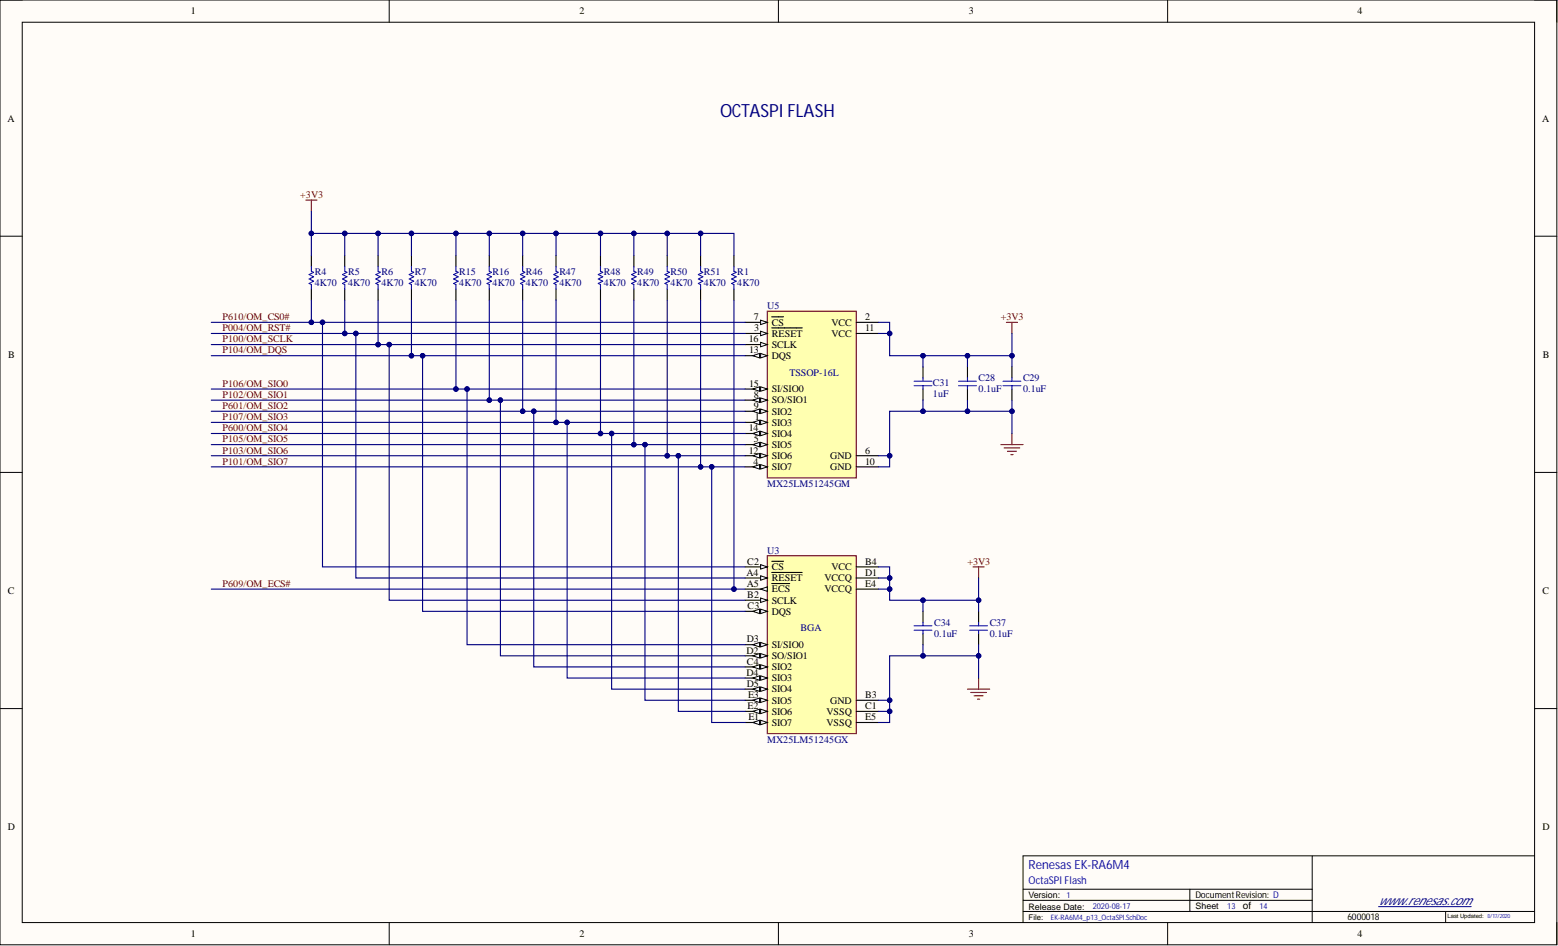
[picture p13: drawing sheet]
<svg xmlns="http://www.w3.org/2000/svg" width="356mm" height="216mm" viewBox="0 0 356 216" stroke-linecap="round" stroke-linejoin="round" font-family="sans-serif">
<defs><g id="words">
<text font-size="4.1" fill="#000080" x="164.4" y="26.8">OCTASPI FLASH</text>
<text font-size="2.9" fill="#00f" x="234.8" y="198.4">RenesasEK-RA6M4</text>
<text font-size="2.9" fill="#000080" x="314.6" y="206.6">www.renesas.com</text>
<text font-size="2.5" fill="#00f" x="234.8" y="201.7">OctaSPI Flash</text>
<g font-size="2.3">
<text x="43.6" y="3.3">1</text>
<text x="132.2" y="3.3">2</text>
<text x="221.2" y="3.3">3</text>
<text x="309.8" y="3.3">4</text>
<text x="1.7" y="27.7">A</text>
<text x="352" y="27.7">A</text>
<text x="172.1" y="73.1">7</text>
<text x="172.2" y="75.6">3</text>
<text x="176.1" y="74.3">CS</text>
<text x="176.1" y="76.9">RESET</text>
<text x="189.8" y="74.3">VCC</text>
<text x="189.8" y="76.9">VCC</text>
<text x="197.5" y="73.1">2</text>
<text x="197.5" y="75.6">11</text>
<text x="1.9" y="81.6">B</text>
<text x="170.9" y="78.1">16</text>
<text x="171" y="80.7">13</text>
<text x="176.1" y="79.4">SCLK</text>
<text x="176.1" y="81.9">DQS</text>
<text x="352.1" y="81.6">B</text>
<text x="171" y="88.3">15</text>
<text x="176.1" y="89.5">SI/SIO0</text>
<text x="172.1" y="90.8">8</text>
<text x="172.1" y="93.4">9</text>
<text x="172.3" y="95.9">1</text>
<text x="176.1" y="92.1">SO/SIO1</text>
<text x="176.1" y="94.6">SIO2</text>
<text x="170.9" y="98.4">14</text>
<text x="172.1" y="101">5</text>
<text x="176.1" y="97.2">SIO3</text>
<text x="176.1" y="99.7">SIO4</text>
<text x="170.9" y="103.5">12</text>
<text x="172" y="106">4</text>
<text x="176.1" y="107.3">SIO7</text>
<text x="176.1" y="102.2">SIO5</text>
<text x="176.1" y="104.8">SIO6</text>
<text x="189.5" y="104.8">GND</text>
<text x="189.5" y="107.3">GND</text>
<text x="197.5" y="103.5">6</text>
<text x="197.5" y="106">10</text>
<text x="170.4" y="131.4">A4</text>
<text x="170.6" y="128.9">C2</text>
<text x="176.1" y="130.1">CS</text>
<text x="189.8" y="130.1">VCC</text>
<text x="197.5" y="128.9">B4</text>
<text x="197.5" y="131.4">D1</text>
<text x="1.8" y="135.5">C</text>
<text x="170.5" y="133.9">A5</text>
<text x="170.6" y="136.5">B2</text>
<text x="176.1" y="132.7">RESET</text>
<text x="176.1" y="137.7">SCLK</text>
<text x="176.1" y="135.2">ECS</text>
<text x="188.2" y="135.2">VCCQ</text>
<text x="188.2" y="132.7">VCCQ</text>
<text x="197.5" y="133.9">E4</text>
<text x="352" y="135.5">C</text>
<text x="170.6" y="139">C3</text>
<text x="176.1" y="140.3">DQS</text>
<text x="170.4" y="149.2">D2</text>
<text x="170.5" y="146.6">D3</text>
<text x="176.1" y="147.9">SI/SIO0</text>
<text x="170.4" y="154.2">D4</text>
<text x="170.5" y="151.7">C4</text>
<text x="176.1" y="155.5">SIO3</text>
<text x="176.1" y="150.4">SO/SIO1</text>
<text x="176.1" y="153">SIO2</text>
<text x="170.5" y="156.8">D5</text>
<text x="170.6" y="161.8">E2</text>
<text x="170.7" y="159.3">E3</text>
<text x="176.1" y="160.6">SIO5</text>
<text x="176.1" y="158">SIO4</text>
<text x="189.5" y="160.6">GND</text>
<text x="197.5" y="159.3">B3</text>
<text x="197.5" y="161.8">C1</text>
<text x="170.8" y="164.4">E1</text>
<text x="176.1" y="165.7">SIO7</text>
<text x="176.1" y="163.1">SIO6</text>
<text x="188.7" y="165.7">VSSQ</text>
<text x="188.7" y="163.1">VSSQ</text>
<text x="197.5" y="164.4">E5</text>
<text x="1.8" y="189.4">D</text>
<text x="352" y="189.4">D</text>
<text x="283.7" y="207.5">of</text>
<text x="43.6" y="213.9">1</text>
<text x="132.2" y="213.9">2</text>
<text x="221.2" y="213.9">3</text>
<text x="309.8" y="213.9">4</text>
</g>
<g font-size="2.3" fill="#800000">
<text x="68.5" y="45.2">+3V3</text>
<text x="50.8" y="73.1">P610/OM_CS0#</text>
<text x="50.8" y="75.6">P004/OM_RST#</text>
<text x="228.4" y="73.1">+3V3</text>
<text x="50.8" y="78.1">P100/OM_SCLK</text>
<text x="50.8" y="80.7">P104/OM_DQS</text>
<text x="50.8" y="88.3">P106/OM_SIO0</text>
<text x="50.8" y="90.8">P102/OM_SIO1</text>
<text x="50.8" y="93.4">P601/OM_SIO2</text>
<text x="50.8" y="95.9">P107/OM_SIO3</text>
<text x="50.8" y="98.4">P600/OM_SIO4</text>
<text x="50.8" y="101">P105/OM_SIO5</text>
<text x="50.8" y="103.5">P103/OM_SIO6</text>
<text x="50.8" y="106">P101/OM_SIO7</text>
<text x="220.8" y="128.9">+3V3</text>
<text x="50.8" y="133.9">P609/OM_ECS#</text>
</g>
<g font-size="2.3" fill="#000080">
<text x="71.8" y="65.2">4K70</text>
<text x="71.8" y="62.7">R4</text>
<text x="79.4" y="65.2">4K70</text>
<text x="79.4" y="62.7">R5</text>
<text x="87.1" y="65.2">4K70</text>
<text x="87.1" y="62.7">R6</text>
<text x="94.7" y="65.2">4K70</text>
<text x="94.7" y="62.7">R7</text>
<text x="104.8" y="65.2">4K70</text>
<text x="104.8" y="62.7">R15</text>
<text x="112.4" y="65.2">4K70</text>
<text x="112.4" y="62.7">R16</text>
<text x="120.1" y="65.2">4K70</text>
<text x="120.1" y="62.7">R46</text>
<text x="127.7" y="65.2">4K70</text>
<text x="127.7" y="62.7">R47</text>
<text x="137.8" y="65.2">4K70</text>
<text x="137.8" y="62.7">R48</text>
<text x="145.4" y="65.2">4K70</text>
<text x="145.4" y="62.7">R49</text>
<text x="153" y="65.2">4K70</text>
<text x="153" y="62.7">R50</text>
<text x="160.7" y="65.2">4K70</text>
<text x="160.7" y="62.7">R51</text>
<text x="168.3" y="65.2">4K70</text>
<text x="168.3" y="62.7">R1</text>
<text x="175.1" y="70.5">U5</text>
<text x="180.2" y="85.7">TSSOP-16L</text>
<text x="212.9" y="88">C31</text>
<text x="223.4" y="87">C28</text>
<text x="223.4" y="89.5">0.1uF</text>
<text x="233.5" y="87">C29</text>
<text x="233.5" y="89.5">0.1uF</text>
<text x="212.9" y="90.6">1uF</text>
<text x="175.1" y="111.1">MX25LM51245GM</text>
<text x="175.1" y="126.3">U3</text>
<text x="213.2" y="142.8">C34</text>
<text x="225.9" y="142.8">C37</text>
<text x="182.7" y="144.1">BGA</text>
<text x="213.2" y="145.4">0.1uF</text>
<text x="225.9" y="145.4">0.1uF</text>
<text x="175.1" y="169.5">MX25LM51245GX</text>
</g>
<g font-size="2.1">
<text x="272.8" y="204.9">DocumentRevision: D</text>
<text x="307.5" y="210">6000018</text>
</g>
<g font-size="2">
<text x="234.8" y="205.1">Version:</text>
<text x="234.8" y="207.6">Release Date:</text>
<text x="272.8" y="207.4">Sheet</text>
</g>
<g font-size="1.9" fill="#00f">
<text x="243.4" y="205">1</text>
<text x="249.4" y="207.5">2020-08-17</text>
<text x="280.1" y="207.4">13</text>
<text x="287.5" y="207.4">14</text>
</g>
<text font-size="1.8" x="234.8" y="209.9">File:</text>
<text font-size="1.7" fill="#00f" x="239.9" y="209.9">EK-RA6M4_p13_OctaSPI.SchDoc</text>
<text font-size="1.4" x="330.4" y="209.6">Last Updated: 8/17/2020</text>
</g></defs>
<path d="M0 0h355.3v215.6h-355.3z" fill-rule="evenodd" fill="#fffcf8"/>
<path d="M0 0h355.3v215.6h-355.3z" fill="none" stroke="#000" stroke-width=".23"/>
<path d="M5.1 5.1h345.2v205.5h-345.2z" fill-rule="evenodd" fill="#fffcf8"/>
<g fill="none" stroke="#000" stroke-width=".23">
<path d="M0 0h5.1M5.1 5.1h345.2v205.5h-345.2zM88.8 0v5.1M177.7 0v5.1M266.5 0v5.1M350.3 0h5v5.1M0 53.9h5.1M350.3 53.9h5M0 107.8h5.1M350.3 107.8h5M0 161.7h5.1M350.3 161.7h5"/>
<path d="M299.5 195.3v15.3M350.3 195.3h-116.8v15.3M88.8 210.6v5M177.7 210.6v5M233.5 202.9h66M233.5 208h116.8M233.5 205.5h66M266.5 210.6v5M271.6 202.9v5.1M330 208v2.6M355.3 210.6v5"/>
</g>
<path d="M314.6 206.9h21.2" fill="none" stroke="#000080" stroke-width=".23"/>
<path d="M175.1 71h20.3v38.1h-20.3z" fill-rule="evenodd" fill="#ffffb0"/>
<path d="M175.1 71h20.3v38.1h-20.3z" fill="none" stroke="#800000" stroke-width=".25"/>
<path d="M170.1 73.6h5" fill="none" stroke="#000" stroke-width=".25"/>
<path d="M173.6 73.1l1.5 .5-1.5 .5z" fill="#f8fcff"/>
<path d="M173.6 73.1l1.5 .5-1.5 .5z" fill="none" stroke="#000" stroke-width=".23"/>
<path d="M170.1 76.1h5M176.1 72.3h2.7M195.4 73.6h5.1" fill="none" stroke="#000" stroke-width=".25"/>
<path d="M173.6 75.6l1.5 .5-1.5 .5z" fill="#f8fcff"/>
<path d="M173.6 75.6l1.5 .5-1.5 .5z" fill="none" stroke="#000" stroke-width=".23"/>
<path d="M176.1 74.8h7M170.1 106.5h5" fill="none" stroke="#000" stroke-width=".25"/>
<path d="M173.6 106l1.5 .5-1.5 .6z" fill="#f8fcff"/>
<path d="M173.6 106l1.5 .5-1.5 .6z" fill="none" stroke="#000" stroke-width=".23"/>
<path d="M171.8 106.5l1.6-.5v1.1z" fill="#f8fcff"/>
<path d="M171.8 106.5l1.6-.5v1.1z" fill="none" stroke="#000" stroke-width=".23"/>
<path d="M170.1 101.5h5" fill="none" stroke="#000" stroke-width=".25"/>
<path d="M173.6 101l1.5 .5-1.5 .5z" fill="#f8fcff"/>
<path d="M173.6 101l1.5 .5-1.5 .5z" fill="none" stroke="#000" stroke-width=".23"/>
<path d="M171.8 101.5l1.6-.5v1z" fill="#f8fcff"/>
<path d="M171.8 101.5l1.6-.5v1z" fill="none" stroke="#000" stroke-width=".23"/>
<path d="M170.1 96.4h5M195.4 104h5.1" fill="none" stroke="#000" stroke-width=".25"/>
<path d="M173.6 95.9l1.5 .5-1.5 .5z" fill="#f8fcff"/>
<path d="M173.6 95.9l1.5 .5-1.5 .5z" fill="none" stroke="#000" stroke-width=".23"/>
<path d="M171.8 96.4l1.6-.5v1z" fill="#f8fcff"/>
<path d="M171.8 96.4l1.6-.5v1z" fill="none" stroke="#000" stroke-width=".23"/>
<path d="M170.1 91.3h5" fill="none" stroke="#000" stroke-width=".25"/>
<path d="M173.6 90.8l1.5 .5-1.5 .5z" fill="#f8fcff"/>
<path d="M173.6 90.8l1.5 .5-1.5 .5z" fill="none" stroke="#000" stroke-width=".23"/>
<path d="M171.8 91.3l1.6-.5v1z" fill="#f8fcff"/>
<path d="M171.8 91.3l1.6-.5v1z" fill="none" stroke="#000" stroke-width=".23"/>
<path d="M170.1 78.6h5" fill="none" stroke="#000" stroke-width=".25"/>
<path d="M173.6 78.1l1.5 .5-1.5 .5z" fill="#f8fcff"/>
<path d="M173.6 78.1l1.5 .5-1.5 .5z" fill="none" stroke="#000" stroke-width=".23"/>
<path d="M170.1 93.9h5" fill="none" stroke="#000" stroke-width=".25"/>
<path d="M173.6 93.4l1.5 .5-1.5 .5z" fill="#f8fcff"/>
<path d="M173.6 93.4l1.5 .5-1.5 .5z" fill="none" stroke="#000" stroke-width=".23"/>
<path d="M171.8 93.9l1.6-.5v1z" fill="#f8fcff"/>
<path d="M171.8 93.9l1.6-.5v1z" fill="none" stroke="#000" stroke-width=".23"/>
<path d="M195.4 76.1h5.1M170.1 104h5M195.4 106.5h5.1" fill="none" stroke="#000" stroke-width=".25"/>
<path d="M173.6 103.5l1.5 .5-1.5 .5z" fill="#f8fcff"/>
<path d="M173.6 103.5l1.5 .5-1.5 .5z" fill="none" stroke="#000" stroke-width=".23"/>
<path d="M171.8 104l1.6-.5v1z" fill="#f8fcff"/>
<path d="M171.8 104l1.6-.5v1z" fill="none" stroke="#000" stroke-width=".23"/>
<path d="M170.1 81.2h5" fill="none" stroke="#000" stroke-width=".25"/>
<path d="M173.6 80.7l1.5 .5-1.5 .5z" fill="#f8fcff"/>
<path d="M173.6 80.7l1.5 .5-1.5 .5z" fill="none" stroke="#000" stroke-width=".23"/>
<path d="M171.8 81.2l1.6-.5v1z" fill="#f8fcff"/>
<path d="M171.8 81.2l1.6-.5v1z" fill="none" stroke="#000" stroke-width=".23"/>
<path d="M170.1 98.9h5" fill="none" stroke="#000" stroke-width=".25"/>
<path d="M173.6 98.4l1.5 .5-1.5 .5z" fill="#f8fcff"/>
<path d="M173.6 98.4l1.5 .5-1.5 .5z" fill="none" stroke="#000" stroke-width=".23"/>
<path d="M171.8 98.9l1.6-.5v1z" fill="#f8fcff"/>
<path d="M171.8 98.9l1.6-.5v1z" fill="none" stroke="#000" stroke-width=".23"/>
<path d="M170.1 88.8h5" fill="none" stroke="#000" stroke-width=".25"/>
<path d="M173.6 88.3l1.5 .5-1.5 .5z" fill="#f8fcff"/>
<path d="M173.6 88.3l1.5 .5-1.5 .5z" fill="none" stroke="#000" stroke-width=".23"/>
<path d="M171.8 88.8l1.6-.5v1z" fill="#f8fcff"/>
<path d="M171.8 88.8l1.6-.5v1z" fill="none" stroke="#000" stroke-width=".23"/>
<path d="M210.7 83.7v2.6M210.7 88.8v2.5M220.8 83.7v2.6M220.8 88.8v2.5M231 83.7v2.6M231 88.8v2.5" fill="none" stroke="#000" stroke-width=".25"/>
<path d="M208.6 87h4.1M208.6 88h4.1M210.7 86.3v.7M210.7 88v.8M218.8 87h4M218.8 88h4M220.8 86.3v.7M220.8 88v.8M228.9 87h4.1M228.9 88h4.1M231 86.3v.7M231 88v.8" fill="none" stroke="#00f" stroke-width=".25"/>
<path d="M229.7 73.6h2.5M231 73.6v2.5M231 98.9v2.6M228.4 101.5h5.1M229.2 102.2h3.5M230 103h2M230.7 103.8h.5" fill="none" stroke="#800000" stroke-width=".25"/>
<path d="M175.1 126.8h20.3v40.6h-20.3z" fill-rule="evenodd" fill="#ffffb0"/>
<path d="M175.1 126.8h20.3v40.6h-20.3z" fill="none" stroke="#800000" stroke-width=".25"/>
<path d="M170.1 129.4h5" fill="none" stroke="#000" stroke-width=".25"/>
<path d="M173.6 128.9l1.5 .5-1.5 .5z" fill="#f8fcff"/>
<path d="M173.6 128.9l1.5 .5-1.5 .5z" fill="none" stroke="#000" stroke-width=".23"/>
<path d="M170.1 131.9h5M176.1 128.1h2.7M195.4 134.4h5.1" fill="none" stroke="#000" stroke-width=".25"/>
<path d="M173.6 131.4l1.5 .5-1.5 .5z" fill="#f8fcff"/>
<path d="M173.6 131.4l1.5 .5-1.5 .5z" fill="none" stroke="#000" stroke-width=".23"/>
<path d="M176.1 130.6h7M170.1 164.9h5" fill="none" stroke="#000" stroke-width=".25"/>
<path d="M173.6 164.4l1.5 .5-1.5 .5z" fill="#f8fcff"/>
<path d="M173.6 164.4l1.5 .5-1.5 .5z" fill="none" stroke="#000" stroke-width=".23"/>
<path d="M171.8 164.9l1.6-.5v1z" fill="#f8fcff"/>
<path d="M171.8 164.9l1.6-.5v1z" fill="none" stroke="#000" stroke-width=".23"/>
<path d="M170.1 159.8h5" fill="none" stroke="#000" stroke-width=".25"/>
<path d="M173.6 159.3l1.5 .5-1.5 .5z" fill="#f8fcff"/>
<path d="M173.6 159.3l1.5 .5-1.5 .5z" fill="none" stroke="#000" stroke-width=".23"/>
<path d="M171.8 159.8l1.6-.5v1z" fill="#f8fcff"/>
<path d="M171.8 159.8l1.6-.5v1z" fill="none" stroke="#000" stroke-width=".23"/>
<path d="M170.1 154.7h5M195.4 159.8h5.1" fill="none" stroke="#000" stroke-width=".25"/>
<path d="M173.6 154.2l1.5 .5-1.5 .6z" fill="#f8fcff"/>
<path d="M173.6 154.2l1.5 .5-1.5 .6z" fill="none" stroke="#000" stroke-width=".23"/>
<path d="M171.8 154.7l1.6-.5v1.1z" fill="#f8fcff"/>
<path d="M171.8 154.7l1.6-.5v1.1z" fill="none" stroke="#000" stroke-width=".23"/>
<path d="M170.1 149.7h5" fill="none" stroke="#000" stroke-width=".25"/>
<path d="M173.6 149.2l1.5 .5-1.5 .5z" fill="#f8fcff"/>
<path d="M173.6 149.2l1.5 .5-1.5 .5z" fill="none" stroke="#000" stroke-width=".23"/>
<path d="M171.8 149.7l1.6-.5v1z" fill="#f8fcff"/>
<path d="M171.8 149.7l1.6-.5v1z" fill="none" stroke="#000" stroke-width=".23"/>
<path d="M170.1 137h5" fill="none" stroke="#000" stroke-width=".25"/>
<path d="M173.6 136.5l1.5 .5-1.5 .5z" fill="#f8fcff"/>
<path d="M173.6 136.5l1.5 .5-1.5 .5z" fill="none" stroke="#000" stroke-width=".23"/>
<path d="M170.1 152.2h5" fill="none" stroke="#000" stroke-width=".25"/>
<path d="M173.6 151.7l1.5 .5-1.5 .5z" fill="#f8fcff"/>
<path d="M173.6 151.7l1.5 .5-1.5 .5z" fill="none" stroke="#000" stroke-width=".23"/>
<path d="M171.8 152.2l1.6-.5v1z" fill="#f8fcff"/>
<path d="M171.8 152.2l1.6-.5v1z" fill="none" stroke="#000" stroke-width=".23"/>
<path d="M195.4 129.4h5.1M170.1 162.4h5M195.4 164.9h5.1" fill="none" stroke="#000" stroke-width=".25"/>
<path d="M173.6 161.8l1.5 .6-1.5 .5z" fill="#f8fcff"/>
<path d="M173.6 161.8l1.5 .6-1.5 .5z" fill="none" stroke="#000" stroke-width=".23"/>
<path d="M171.8 162.4l1.6-.6v1.1z" fill="#f8fcff"/>
<path d="M171.8 162.4l1.6-.6v1.1z" fill="none" stroke="#000" stroke-width=".23"/>
<path d="M170.1 139.5h5" fill="none" stroke="#000" stroke-width=".25"/>
<path d="M173.6 139l1.5 .5-1.5 .5z" fill="#f8fcff"/>
<path d="M173.6 139l1.5 .5-1.5 .5z" fill="none" stroke="#000" stroke-width=".23"/>
<path d="M171.8 139.5l1.6-.5v1z" fill="#f8fcff"/>
<path d="M171.8 139.5l1.6-.5v1z" fill="none" stroke="#000" stroke-width=".23"/>
<path d="M170.1 157.3h5" fill="none" stroke="#000" stroke-width=".25"/>
<path d="M173.6 156.8l1.5 .5-1.5 .5z" fill="#f8fcff"/>
<path d="M173.6 156.8l1.5 .5-1.5 .5z" fill="none" stroke="#000" stroke-width=".23"/>
<path d="M171.8 157.3l1.6-.5v1z" fill="#f8fcff"/>
<path d="M171.8 157.3l1.6-.5v1z" fill="none" stroke="#000" stroke-width=".23"/>
<path d="M170.1 147.1h5" fill="none" stroke="#000" stroke-width=".25"/>
<path d="M173.6 146.6l1.5 .5-1.5 .5z" fill="#f8fcff"/>
<path d="M173.6 146.6l1.5 .5-1.5 .5z" fill="none" stroke="#000" stroke-width=".23"/>
<path d="M171.8 147.1l1.6-.5v1z" fill="#f8fcff"/>
<path d="M171.8 147.1l1.6-.5v1z" fill="none" stroke="#000" stroke-width=".23"/>
<path d="M170.1 134.4h5M195.4 131.9h5.1M195.4 162.4h5.1" fill="none" stroke="#000" stroke-width=".25"/>
<path d="M173.6 134.4l1.5-.5v1.1z" fill="#f8fcff"/>
<path d="M173.6 134.4l1.5-.5v1.1z" fill="none" stroke="#000" stroke-width=".23"/>
<g fill="none" stroke="#000" stroke-width=".25">
<path d="M71.1 58.3v2.6M78.7 58.3v2.6M86.3 58.3v2.6M93.9 58.3v2.6M104.1 58.3v2.6M111.7 58.3v2.6M119.3 58.3v2.6M126.9 58.3v2.6M137.1 58.3v2.6M144.7 58.3v2.6M152.3 58.3v2.6M159.9 58.3v2.6"/>
<path d="M167.5 58.3v2.6M71.1 66v2.5M78.7 66v2.5M86.3 66v2.5M93.9 66v2.5M104.1 66v2.5M111.7 66v2.5M119.3 66v2.5M126.9 66v2.5M137.1 66v2.5M144.7 66v2.5M152.3 66v2.5"/>
<path d="M159.9 66v2.5M167.5 66v2.5M176.1 133.2h4.1M210.7 139.5v2.6M223.4 139.5v2.6M210.7 144.6v2.5M223.4 144.6v2.5"/>
</g>
<g fill="none" stroke="#00f" stroke-width=".25">
<path d="M71.1 60.9v1l.5 .3-1 .5 1 .5-1 .5 1 .5-1 .5 .5 .2v1.1M78.7 60.9v1l.5 .3-1 .5 1 .5-1 .5 1 .5-1 .5 .5 .2v1.1M86.3 60.9v1l.5 .3-1 .5 1 .5-1 .5 1 .5-1 .5 .5 .2v1.1M93.9 60.9v1l.5 .3-1 .5 1 .5-1 .5 1 .5-1 .5 .5 .2v1.1M104.1 60.9v1l.5 .3-1 .5 1 .5-1 .5 1 .5-1 .5 .5 .2v1.1M111.7 60.9v1l.5 .3-1 .5 1 .5-1 .5 1 .5-1 .5 .5 .2v1.1M119.3 60.9v1l.5 .3-1 .5 1 .5-1 .5 1 .5-1 .5 .5 .2v1.1M126.9 60.9v1l.5 .3-1 .5 1 .5-1 .5 1 .5-1 .5 .5 .2v1.1M137.1 60.9v1l.5 .3-1 .5 1 .5-1 .5 1 .5-1 .5 .5 .2v1.1M144.7 60.9v1l.5 .3-1 .5 1 .5-1 .5 1 .5-1 .5 .5 .2v1.1M152.3 60.9v1l.5 .3-1 .5 1 .5-1 .5 1 .5-1 .5 .5 .2v1.1M159.9 60.9v1l.5 .3-1 .5 1 .5-1 .5 1 .5-1 .5 .5 .2v1.1"/>
<path d="M167.5 60.9v1l.5 .3-1 .5 1 .5-1 .5 1 .5-1 .5 .5 .2v1.1M208.6 143.8h4.1M208.6 142.8h4.1M210.7 142.1v.7M210.7 143.8v.8M221.3 143.8h4.1M221.3 142.8h4.1M223.4 142.1v.7M223.4 143.8v.8"/>
</g>
<path d="M69.8 45.7h2.5M71.1 45.7v2.5M222.1 129.4h2.5M223.4 129.4v2.5M220.8 157.3h5.1M221.6 158h3.5M222.3 158.8h2.1M223.1 159.6h.5M223.4 154.7v2.6" fill="none" stroke="#800000" stroke-width=".25"/>
<path d="M48.2 73.6h121.9" fill="none" stroke="#000080" stroke-width=".25"/>
<circle cx="73.6" cy="73.6" r=".51" fill="#000080"/>
<circle cx="73.6" cy="73.6" r=".51" fill="none" stroke="#000080" stroke-width=".23"/>
<circle cx="71.1" cy="73.6" r=".51" fill="#000080"/>
<circle cx="71.1" cy="73.6" r=".51" fill="none" stroke="#000080" stroke-width=".23"/>
<path d="M152.3 53.3v5" fill="none" stroke="#000080" stroke-width=".25"/>
<circle cx="152.3" cy="53.3" r=".51" fill="#000080"/>
<circle cx="152.3" cy="53.3" r=".51" fill="none" stroke="#000080" stroke-width=".23"/>
<path d="M144.7 53.3v5" fill="none" stroke="#000080" stroke-width=".25"/>
<circle cx="144.7" cy="53.3" r=".51" fill="#000080"/>
<circle cx="144.7" cy="53.3" r=".51" fill="none" stroke="#000080" stroke-width=".23"/>
<path d="M137.1 53.3v5" fill="none" stroke="#000080" stroke-width=".25"/>
<circle cx="137.1" cy="53.3" r=".51" fill="#000080"/>
<circle cx="137.1" cy="53.3" r=".51" fill="none" stroke="#000080" stroke-width=".23"/>
<path d="M126.9 53.3v5" fill="none" stroke="#000080" stroke-width=".25"/>
<circle cx="126.9" cy="53.3" r=".51" fill="#000080"/>
<circle cx="126.9" cy="53.3" r=".51" fill="none" stroke="#000080" stroke-width=".23"/>
<path d="M119.3 53.3v5" fill="none" stroke="#000080" stroke-width=".25"/>
<circle cx="119.3" cy="53.3" r=".51" fill="#000080"/>
<circle cx="119.3" cy="53.3" r=".51" fill="none" stroke="#000080" stroke-width=".23"/>
<path d="M111.7 53.3v5" fill="none" stroke="#000080" stroke-width=".25"/>
<circle cx="111.7" cy="53.3" r=".51" fill="#000080"/>
<circle cx="111.7" cy="53.3" r=".51" fill="none" stroke="#000080" stroke-width=".23"/>
<path d="M104.1 53.3v5" fill="none" stroke="#000080" stroke-width=".25"/>
<circle cx="104.1" cy="53.3" r=".51" fill="#000080"/>
<circle cx="104.1" cy="53.3" r=".51" fill="none" stroke="#000080" stroke-width=".23"/>
<path d="M93.9 53.3v5" fill="none" stroke="#000080" stroke-width=".25"/>
<circle cx="93.9" cy="53.3" r=".51" fill="#000080"/>
<circle cx="93.9" cy="53.3" r=".51" fill="none" stroke="#000080" stroke-width=".23"/>
<path d="M86.3 53.3v5" fill="none" stroke="#000080" stroke-width=".25"/>
<circle cx="86.3" cy="53.3" r=".51" fill="#000080"/>
<circle cx="86.3" cy="53.3" r=".51" fill="none" stroke="#000080" stroke-width=".23"/>
<path d="M78.7 53.3v5" fill="none" stroke="#000080" stroke-width=".25"/>
<circle cx="78.7" cy="53.3" r=".51" fill="#000080"/>
<circle cx="78.7" cy="53.3" r=".51" fill="none" stroke="#000080" stroke-width=".23"/>
<path d="M48.2 76.1h121.9" fill="none" stroke="#000080" stroke-width=".25"/>
<circle cx="81.2" cy="76.1" r=".51" fill="#000080"/>
<circle cx="81.2" cy="76.1" r=".51" fill="none" stroke="#000080" stroke-width=".23"/>
<circle cx="78.7" cy="76.1" r=".51" fill="#000080"/>
<circle cx="78.7" cy="76.1" r=".51" fill="none" stroke="#000080" stroke-width=".23"/>
<path d="M48.2 78.6h121.9" fill="none" stroke="#000080" stroke-width=".25"/>
<circle cx="88.8" cy="78.6" r=".51" fill="#000080"/>
<circle cx="88.8" cy="78.6" r=".51" fill="none" stroke="#000080" stroke-width=".23"/>
<circle cx="86.3" cy="78.6" r=".51" fill="#000080"/>
<circle cx="86.3" cy="78.6" r=".51" fill="none" stroke="#000080" stroke-width=".23"/>
<path d="M48.2 81.2h121.9" fill="none" stroke="#000080" stroke-width=".25"/>
<circle cx="96.4" cy="81.2" r=".51" fill="#000080"/>
<circle cx="96.4" cy="81.2" r=".51" fill="none" stroke="#000080" stroke-width=".23"/>
<circle cx="93.9" cy="81.2" r=".51" fill="#000080"/>
<circle cx="93.9" cy="81.2" r=".51" fill="none" stroke="#000080" stroke-width=".23"/>
<path d="M48.2 88.8h121.9" fill="none" stroke="#000080" stroke-width=".25"/>
<circle cx="106.6" cy="88.8" r=".51" fill="#000080"/>
<circle cx="106.6" cy="88.8" r=".51" fill="none" stroke="#000080" stroke-width=".23"/>
<circle cx="104.1" cy="88.8" r=".51" fill="#000080"/>
<circle cx="104.1" cy="88.8" r=".51" fill="none" stroke="#000080" stroke-width=".23"/>
<path d="M48.2 91.3h121.9" fill="none" stroke="#000080" stroke-width=".25"/>
<circle cx="114.2" cy="91.3" r=".51" fill="#000080"/>
<circle cx="114.2" cy="91.3" r=".51" fill="none" stroke="#000080" stroke-width=".23"/>
<circle cx="111.7" cy="91.3" r=".51" fill="#000080"/>
<circle cx="111.7" cy="91.3" r=".51" fill="none" stroke="#000080" stroke-width=".23"/>
<path d="M48.2 93.9h121.9" fill="none" stroke="#000080" stroke-width=".25"/>
<circle cx="121.8" cy="93.9" r=".51" fill="#000080"/>
<circle cx="121.8" cy="93.9" r=".51" fill="none" stroke="#000080" stroke-width=".23"/>
<circle cx="119.3" cy="93.9" r=".51" fill="#000080"/>
<circle cx="119.3" cy="93.9" r=".51" fill="none" stroke="#000080" stroke-width=".23"/>
<path d="M48.2 98.9h121.9" fill="none" stroke="#000080" stroke-width=".25"/>
<circle cx="139.6" cy="98.9" r=".51" fill="#000080"/>
<circle cx="139.6" cy="98.9" r=".51" fill="none" stroke="#000080" stroke-width=".23"/>
<circle cx="137.1" cy="98.9" r=".51" fill="#000080"/>
<circle cx="137.1" cy="98.9" r=".51" fill="none" stroke="#000080" stroke-width=".23"/>
<path d="M48.2 101.5h121.9" fill="none" stroke="#000080" stroke-width=".25"/>
<circle cx="147.2" cy="101.5" r=".51" fill="#000080"/>
<circle cx="147.2" cy="101.5" r=".51" fill="none" stroke="#000080" stroke-width=".23"/>
<circle cx="144.7" cy="101.5" r=".51" fill="#000080"/>
<circle cx="144.7" cy="101.5" r=".51" fill="none" stroke="#000080" stroke-width=".23"/>
<path d="M48.2 104h121.9" fill="none" stroke="#000080" stroke-width=".25"/>
<circle cx="154.8" cy="104" r=".51" fill="#000080"/>
<circle cx="154.8" cy="104" r=".51" fill="none" stroke="#000080" stroke-width=".23"/>
<circle cx="152.3" cy="104" r=".51" fill="#000080"/>
<circle cx="152.3" cy="104" r=".51" fill="none" stroke="#000080" stroke-width=".23"/>
<path d="M48.2 106.5h121.9" fill="none" stroke="#000080" stroke-width=".25"/>
<circle cx="162.4" cy="106.5" r=".51" fill="#000080"/>
<circle cx="162.4" cy="106.5" r=".51" fill="none" stroke="#000080" stroke-width=".23"/>
<circle cx="159.9" cy="106.5" r=".51" fill="#000080"/>
<circle cx="159.9" cy="106.5" r=".51" fill="none" stroke="#000080" stroke-width=".23"/>
<path d="M71.1 68.5v5.1" fill="none" stroke="#000080" stroke-width=".25"/>
<circle cx="71.1" cy="73.6" r=".51" fill="#000080"/>
<circle cx="71.1" cy="73.6" r=".51" fill="none" stroke="#000080" stroke-width=".23"/>
<path d="M78.7 68.5v7.6" fill="none" stroke="#000080" stroke-width=".25"/>
<circle cx="78.7" cy="76.1" r=".51" fill="#000080"/>
<circle cx="78.7" cy="76.1" r=".51" fill="none" stroke="#000080" stroke-width=".23"/>
<path d="M86.3 68.5v10.1" fill="none" stroke="#000080" stroke-width=".25"/>
<circle cx="86.3" cy="78.6" r=".51" fill="#000080"/>
<circle cx="86.3" cy="78.6" r=".51" fill="none" stroke="#000080" stroke-width=".23"/>
<path d="M93.9 68.5v12.7" fill="none" stroke="#000080" stroke-width=".25"/>
<circle cx="93.9" cy="81.2" r=".51" fill="#000080"/>
<circle cx="93.9" cy="81.2" r=".51" fill="none" stroke="#000080" stroke-width=".23"/>
<path d="M104.1 68.5v20.3" fill="none" stroke="#000080" stroke-width=".25"/>
<circle cx="104.1" cy="88.8" r=".51" fill="#000080"/>
<circle cx="104.1" cy="88.8" r=".51" fill="none" stroke="#000080" stroke-width=".23"/>
<path d="M111.7 68.5v22.8" fill="none" stroke="#000080" stroke-width=".25"/>
<circle cx="111.7" cy="91.3" r=".51" fill="#000080"/>
<circle cx="111.7" cy="91.3" r=".51" fill="none" stroke="#000080" stroke-width=".23"/>
<path d="M119.3 68.5v25.4" fill="none" stroke="#000080" stroke-width=".25"/>
<circle cx="119.3" cy="93.9" r=".51" fill="#000080"/>
<circle cx="119.3" cy="93.9" r=".51" fill="none" stroke="#000080" stroke-width=".23"/>
<path d="M126.9 68.5v27.9" fill="none" stroke="#000080" stroke-width=".25"/>
<circle cx="126.9" cy="96.4" r=".51" fill="#000080"/>
<circle cx="126.9" cy="96.4" r=".51" fill="none" stroke="#000080" stroke-width=".23"/>
<path d="M137.1 68.5v30.4" fill="none" stroke="#000080" stroke-width=".25"/>
<circle cx="137.1" cy="98.9" r=".51" fill="#000080"/>
<circle cx="137.1" cy="98.9" r=".51" fill="none" stroke="#000080" stroke-width=".23"/>
<path d="M144.7 68.5v33" fill="none" stroke="#000080" stroke-width=".25"/>
<circle cx="144.7" cy="101.5" r=".51" fill="#000080"/>
<circle cx="144.7" cy="101.5" r=".51" fill="none" stroke="#000080" stroke-width=".23"/>
<path d="M159.9 68.5v38" fill="none" stroke="#000080" stroke-width=".25"/>
<circle cx="159.9" cy="106.5" r=".51" fill="#000080"/>
<circle cx="159.9" cy="106.5" r=".51" fill="none" stroke="#000080" stroke-width=".23"/>
<path d="M152.3 68.5v35.5" fill="none" stroke="#000080" stroke-width=".25"/>
<circle cx="152.3" cy="104" r=".51" fill="#000080"/>
<circle cx="152.3" cy="104" r=".51" fill="none" stroke="#000080" stroke-width=".23"/>
<path d="M231 91.3v7.6" fill="none" stroke="#000080" stroke-width=".25"/>
<circle cx="231" cy="93.9" r=".51" fill="#000080"/>
<circle cx="231" cy="93.9" r=".51" fill="none" stroke="#000080" stroke-width=".23"/>
<path d="M220.8 81.2v2.5" fill="none" stroke="#000080" stroke-width=".25"/>
<circle cx="220.8" cy="81.2" r=".51" fill="#000080"/>
<circle cx="220.8" cy="81.2" r=".51" fill="none" stroke="#000080" stroke-width=".23"/>
<path d="M231 81.2v2.5" fill="none" stroke="#000080" stroke-width=".25"/>
<circle cx="231" cy="81.2" r=".51" fill="#000080"/>
<circle cx="231" cy="81.2" r=".51" fill="none" stroke="#000080" stroke-width=".23"/>
<path d="M73.6 73.6v55.8h96.5" fill="none" stroke="#000080" stroke-width=".25"/>
<circle cx="73.6" cy="73.6" r=".51" fill="#000080"/>
<circle cx="73.6" cy="73.6" r=".51" fill="none" stroke="#000080" stroke-width=".23"/>
<path d="M81.2 76.1v55.8h88.9" fill="none" stroke="#000080" stroke-width=".25"/>
<circle cx="81.2" cy="76.1" r=".51" fill="#000080"/>
<circle cx="81.2" cy="76.1" r=".51" fill="none" stroke="#000080" stroke-width=".23"/>
<path d="M88.8 78.6v58.4h81.3" fill="none" stroke="#000080" stroke-width=".25"/>
<circle cx="88.8" cy="78.6" r=".51" fill="#000080"/>
<circle cx="88.8" cy="78.6" r=".51" fill="none" stroke="#000080" stroke-width=".23"/>
<path d="M96.4 81.2v58.3h73.7" fill="none" stroke="#000080" stroke-width=".25"/>
<circle cx="96.4" cy="81.2" r=".51" fill="#000080"/>
<circle cx="96.4" cy="81.2" r=".51" fill="none" stroke="#000080" stroke-width=".23"/>
<path d="M48.2 134.4h121.9" fill="none" stroke="#000080" stroke-width=".25"/>
<circle cx="167.5" cy="134.4" r=".51" fill="#000080"/>
<circle cx="167.5" cy="134.4" r=".51" fill="none" stroke="#000080" stroke-width=".23"/>
<path d="M106.6 88.8v58.3h63.5" fill="none" stroke="#000080" stroke-width=".25"/>
<circle cx="106.6" cy="88.8" r=".51" fill="#000080"/>
<circle cx="106.6" cy="88.8" r=".51" fill="none" stroke="#000080" stroke-width=".23"/>
<path d="M114.2 91.3v58.4h55.9" fill="none" stroke="#000080" stroke-width=".25"/>
<circle cx="114.2" cy="91.3" r=".51" fill="#000080"/>
<circle cx="114.2" cy="91.3" r=".51" fill="none" stroke="#000080" stroke-width=".23"/>
<path d="M121.8 93.9v58.3h48.3" fill="none" stroke="#000080" stroke-width=".25"/>
<circle cx="121.8" cy="93.9" r=".51" fill="#000080"/>
<circle cx="121.8" cy="93.9" r=".51" fill="none" stroke="#000080" stroke-width=".23"/>
<path d="M129.4 96.4v58.3h40.7" fill="none" stroke="#000080" stroke-width=".25"/>
<circle cx="129.4" cy="96.4" r=".51" fill="#000080"/>
<circle cx="129.4" cy="96.4" r=".51" fill="none" stroke="#000080" stroke-width=".23"/>
<path d="M139.6 98.9v58.4h30.5" fill="none" stroke="#000080" stroke-width=".25"/>
<circle cx="139.6" cy="98.9" r=".51" fill="#000080"/>
<circle cx="139.6" cy="98.9" r=".51" fill="none" stroke="#000080" stroke-width=".23"/>
<path d="M147.2 101.5v58.3h22.9" fill="none" stroke="#000080" stroke-width=".25"/>
<circle cx="147.2" cy="101.5" r=".51" fill="#000080"/>
<circle cx="147.2" cy="101.5" r=".51" fill="none" stroke="#000080" stroke-width=".23"/>
<path d="M154.8 104v58.4h15.3" fill="none" stroke="#000080" stroke-width=".25"/>
<circle cx="154.8" cy="104" r=".51" fill="#000080"/>
<circle cx="154.8" cy="104" r=".51" fill="none" stroke="#000080" stroke-width=".23"/>
<path d="M162.4 106.5v58.4h7.7" fill="none" stroke="#000080" stroke-width=".25"/>
<circle cx="162.4" cy="106.5" r=".51" fill="#000080"/>
<circle cx="162.4" cy="106.5" r=".51" fill="none" stroke="#000080" stroke-width=".23"/>
<path d="M210.7 81.2v2.5" fill="none" stroke="#000080" stroke-width=".25"/>
<circle cx="210.7" cy="81.2" r=".51" fill="#000080"/>
<circle cx="210.7" cy="81.2" r=".51" fill="none" stroke="#000080" stroke-width=".23"/>
<path d="M200.5 73.6h2.5v2.5" fill="none" stroke="#000080" stroke-width=".25"/>
<circle cx="203" cy="76.1" r=".51" fill="#000080"/>
<circle cx="203" cy="76.1" r=".51" fill="none" stroke="#000080" stroke-width=".23"/>
<path d="M200.5 76.1h2.5v5.1h28v-5.1" fill="none" stroke="#000080" stroke-width=".25"/>
<circle cx="231" cy="81.2" r=".51" fill="#000080"/>
<circle cx="231" cy="81.2" r=".51" fill="none" stroke="#000080" stroke-width=".23"/>
<circle cx="220.8" cy="81.2" r=".51" fill="#000080"/>
<circle cx="220.8" cy="81.2" r=".51" fill="none" stroke="#000080" stroke-width=".23"/>
<circle cx="210.7" cy="81.2" r=".51" fill="#000080"/>
<circle cx="210.7" cy="81.2" r=".51" fill="none" stroke="#000080" stroke-width=".23"/>
<circle cx="203" cy="76.1" r=".51" fill="#000080"/>
<circle cx="203" cy="76.1" r=".51" fill="none" stroke="#000080" stroke-width=".23"/>
<path d="M231 93.9h-28v12.6h-2.5" fill="none" stroke="#000080" stroke-width=".25"/>
<circle cx="231" cy="93.9" r=".51" fill="#000080"/>
<circle cx="231" cy="93.9" r=".51" fill="none" stroke="#000080" stroke-width=".23"/>
<circle cx="220.8" cy="93.9" r=".51" fill="#000080"/>
<circle cx="220.8" cy="93.9" r=".51" fill="none" stroke="#000080" stroke-width=".23"/>
<circle cx="210.7" cy="93.9" r=".51" fill="#000080"/>
<circle cx="210.7" cy="93.9" r=".51" fill="none" stroke="#000080" stroke-width=".23"/>
<circle cx="203" cy="104" r=".51" fill="#000080"/>
<circle cx="203" cy="104" r=".51" fill="none" stroke="#000080" stroke-width=".23"/>
<path d="M200.5 104h2.5" fill="none" stroke="#000080" stroke-width=".25"/>
<circle cx="203" cy="104" r=".51" fill="#000080"/>
<circle cx="203" cy="104" r=".51" fill="none" stroke="#000080" stroke-width=".23"/>
<path d="M210.7 91.3v2.6" fill="none" stroke="#000080" stroke-width=".25"/>
<circle cx="210.7" cy="93.9" r=".51" fill="#000080"/>
<circle cx="210.7" cy="93.9" r=".51" fill="none" stroke="#000080" stroke-width=".23"/>
<path d="M220.8 91.3v2.6" fill="none" stroke="#000080" stroke-width=".25"/>
<circle cx="220.8" cy="93.9" r=".51" fill="#000080"/>
<circle cx="220.8" cy="93.9" r=".51" fill="none" stroke="#000080" stroke-width=".23"/>
<path d="M200.5 129.4h2.5v7.6h7.7v2.5" fill="none" stroke="#000080" stroke-width=".25"/>
<circle cx="203" cy="131.9" r=".51" fill="#000080"/>
<circle cx="203" cy="131.9" r=".51" fill="none" stroke="#000080" stroke-width=".23"/>
<circle cx="203" cy="134.5" r=".51" fill="#000080"/>
<circle cx="203" cy="134.5" r=".51" fill="none" stroke="#000080" stroke-width=".23"/>
<circle cx="210.7" cy="137" r=".51" fill="#000080"/>
<circle cx="210.7" cy="137" r=".51" fill="none" stroke="#000080" stroke-width=".23"/>
<path d="M210.7 147.1v2.6h-7.7v15.2h-2.5" fill="none" stroke="#000080" stroke-width=".25"/>
<circle cx="203" cy="162.4" r=".51" fill="#000080"/>
<circle cx="203" cy="162.4" r=".51" fill="none" stroke="#000080" stroke-width=".23"/>
<circle cx="203" cy="159.8" r=".51" fill="#000080"/>
<circle cx="203" cy="159.8" r=".51" fill="none" stroke="#000080" stroke-width=".23"/>
<circle cx="210.7" cy="149.7" r=".51" fill="#000080"/>
<circle cx="210.7" cy="149.7" r=".51" fill="none" stroke="#000080" stroke-width=".23"/>
<path d="M200.5 162.4h2.5" fill="none" stroke="#000080" stroke-width=".25"/>
<circle cx="203" cy="162.4" r=".51" fill="#000080"/>
<circle cx="203" cy="162.4" r=".51" fill="none" stroke="#000080" stroke-width=".23"/>
<path d="M200.5 159.8h2.5" fill="none" stroke="#000080" stroke-width=".25"/>
<circle cx="203" cy="159.8" r=".51" fill="#000080"/>
<circle cx="203" cy="159.8" r=".51" fill="none" stroke="#000080" stroke-width=".23"/>
<path d="M200.5 134.4h2.5" fill="none" stroke="#000080" stroke-width=".25"/>
<circle cx="203" cy="134.5" r=".51" fill="#000080"/>
<circle cx="203" cy="134.5" r=".51" fill="none" stroke="#000080" stroke-width=".23"/>
<path d="M200.5 131.9h2.5" fill="none" stroke="#000080" stroke-width=".25"/>
<circle cx="203" cy="131.9" r=".51" fill="#000080"/>
<circle cx="203" cy="131.9" r=".51" fill="none" stroke="#000080" stroke-width=".23"/>
<path d="M210.7 149.7h12.7v5" fill="none" stroke="#000080" stroke-width=".25"/>
<circle cx="210.7" cy="149.7" r=".51" fill="#000080"/>
<circle cx="210.7" cy="149.7" r=".51" fill="none" stroke="#000080" stroke-width=".23"/>
<circle cx="223.4" cy="149.7" r=".51" fill="#000080"/>
<circle cx="223.4" cy="149.7" r=".51" fill="none" stroke="#000080" stroke-width=".23"/>
<path d="M159.9 53.3h7.6v5" fill="none" stroke="#000080" stroke-width=".25"/>
<circle cx="159.9" cy="53.3" r=".51" fill="#000080"/>
<circle cx="159.9" cy="53.3" r=".51" fill="none" stroke="#000080" stroke-width=".23"/>
<path d="M167.5 68.5v65.9" fill="none" stroke="#000080" stroke-width=".25"/>
<circle cx="167.5" cy="134.4" r=".51" fill="#000080"/>
<circle cx="167.5" cy="134.4" r=".51" fill="none" stroke="#000080" stroke-width=".23"/>
<path d="M71.1 48.2v5.1" fill="none" stroke="#000080" stroke-width=".25"/>
<circle cx="71.1" cy="53.3" r=".51" fill="#000080"/>
<circle cx="71.1" cy="53.3" r=".51" fill="none" stroke="#000080" stroke-width=".23"/>
<path d="M48.2 96.4h121.9" fill="none" stroke="#000080" stroke-width=".25"/>
<circle cx="129.4" cy="96.4" r=".51" fill="#000080"/>
<circle cx="129.4" cy="96.4" r=".51" fill="none" stroke="#000080" stroke-width=".23"/>
<circle cx="126.9" cy="96.4" r=".51" fill="#000080"/>
<circle cx="126.9" cy="96.4" r=".51" fill="none" stroke="#000080" stroke-width=".23"/>
<path d="M71.1 58.3v-5h88.8v5" fill="none" stroke="#000080" stroke-width=".25"/>
<circle cx="71.1" cy="53.3" r=".51" fill="#000080"/>
<circle cx="71.1" cy="53.3" r=".51" fill="none" stroke="#000080" stroke-width=".23"/>
<circle cx="78.7" cy="53.3" r=".51" fill="#000080"/>
<circle cx="78.7" cy="53.3" r=".51" fill="none" stroke="#000080" stroke-width=".23"/>
<circle cx="86.3" cy="53.3" r=".51" fill="#000080"/>
<circle cx="86.3" cy="53.3" r=".51" fill="none" stroke="#000080" stroke-width=".23"/>
<circle cx="93.9" cy="53.3" r=".51" fill="#000080"/>
<circle cx="93.9" cy="53.3" r=".51" fill="none" stroke="#000080" stroke-width=".23"/>
<circle cx="104.1" cy="53.3" r=".51" fill="#000080"/>
<circle cx="104.1" cy="53.3" r=".51" fill="none" stroke="#000080" stroke-width=".23"/>
<circle cx="111.7" cy="53.3" r=".51" fill="#000080"/>
<circle cx="111.7" cy="53.3" r=".51" fill="none" stroke="#000080" stroke-width=".23"/>
<circle cx="119.3" cy="53.3" r=".51" fill="#000080"/>
<circle cx="119.3" cy="53.3" r=".51" fill="none" stroke="#000080" stroke-width=".23"/>
<circle cx="126.9" cy="53.3" r=".51" fill="#000080"/>
<circle cx="126.9" cy="53.3" r=".51" fill="none" stroke="#000080" stroke-width=".23"/>
<circle cx="137.1" cy="53.3" r=".51" fill="#000080"/>
<circle cx="137.1" cy="53.3" r=".51" fill="none" stroke="#000080" stroke-width=".23"/>
<circle cx="144.7" cy="53.3" r=".51" fill="#000080"/>
<circle cx="144.7" cy="53.3" r=".51" fill="none" stroke="#000080" stroke-width=".23"/>
<circle cx="152.3" cy="53.3" r=".51" fill="#000080"/>
<circle cx="152.3" cy="53.3" r=".51" fill="none" stroke="#000080" stroke-width=".23"/>
<circle cx="159.9" cy="53.3" r=".51" fill="#000080"/>
<circle cx="159.9" cy="53.3" r=".51" fill="none" stroke="#000080" stroke-width=".23"/>
<path d="M210.7 137h12.7v2.5" fill="none" stroke="#000080" stroke-width=".25"/>
<circle cx="210.7" cy="137" r=".51" fill="#000080"/>
<circle cx="210.7" cy="137" r=".51" fill="none" stroke="#000080" stroke-width=".23"/>
<circle cx="223.4" cy="137" r=".51" fill="#000080"/>
<circle cx="223.4" cy="137" r=".51" fill="none" stroke="#000080" stroke-width=".23"/>
<path d="M223.4 131.9v5.1" fill="none" stroke="#000080" stroke-width=".25"/>
<circle cx="223.4" cy="137" r=".51" fill="#000080"/>
<circle cx="223.4" cy="137" r=".51" fill="none" stroke="#000080" stroke-width=".23"/>
<path d="M223.4 147.1v2.6" fill="none" stroke="#000080" stroke-width=".25"/>
<circle cx="223.4" cy="149.7" r=".51" fill="#000080"/>
<circle cx="223.4" cy="149.7" r=".51" fill="none" stroke="#000080" stroke-width=".23"/>
<use href="#words"/>
</svg>
